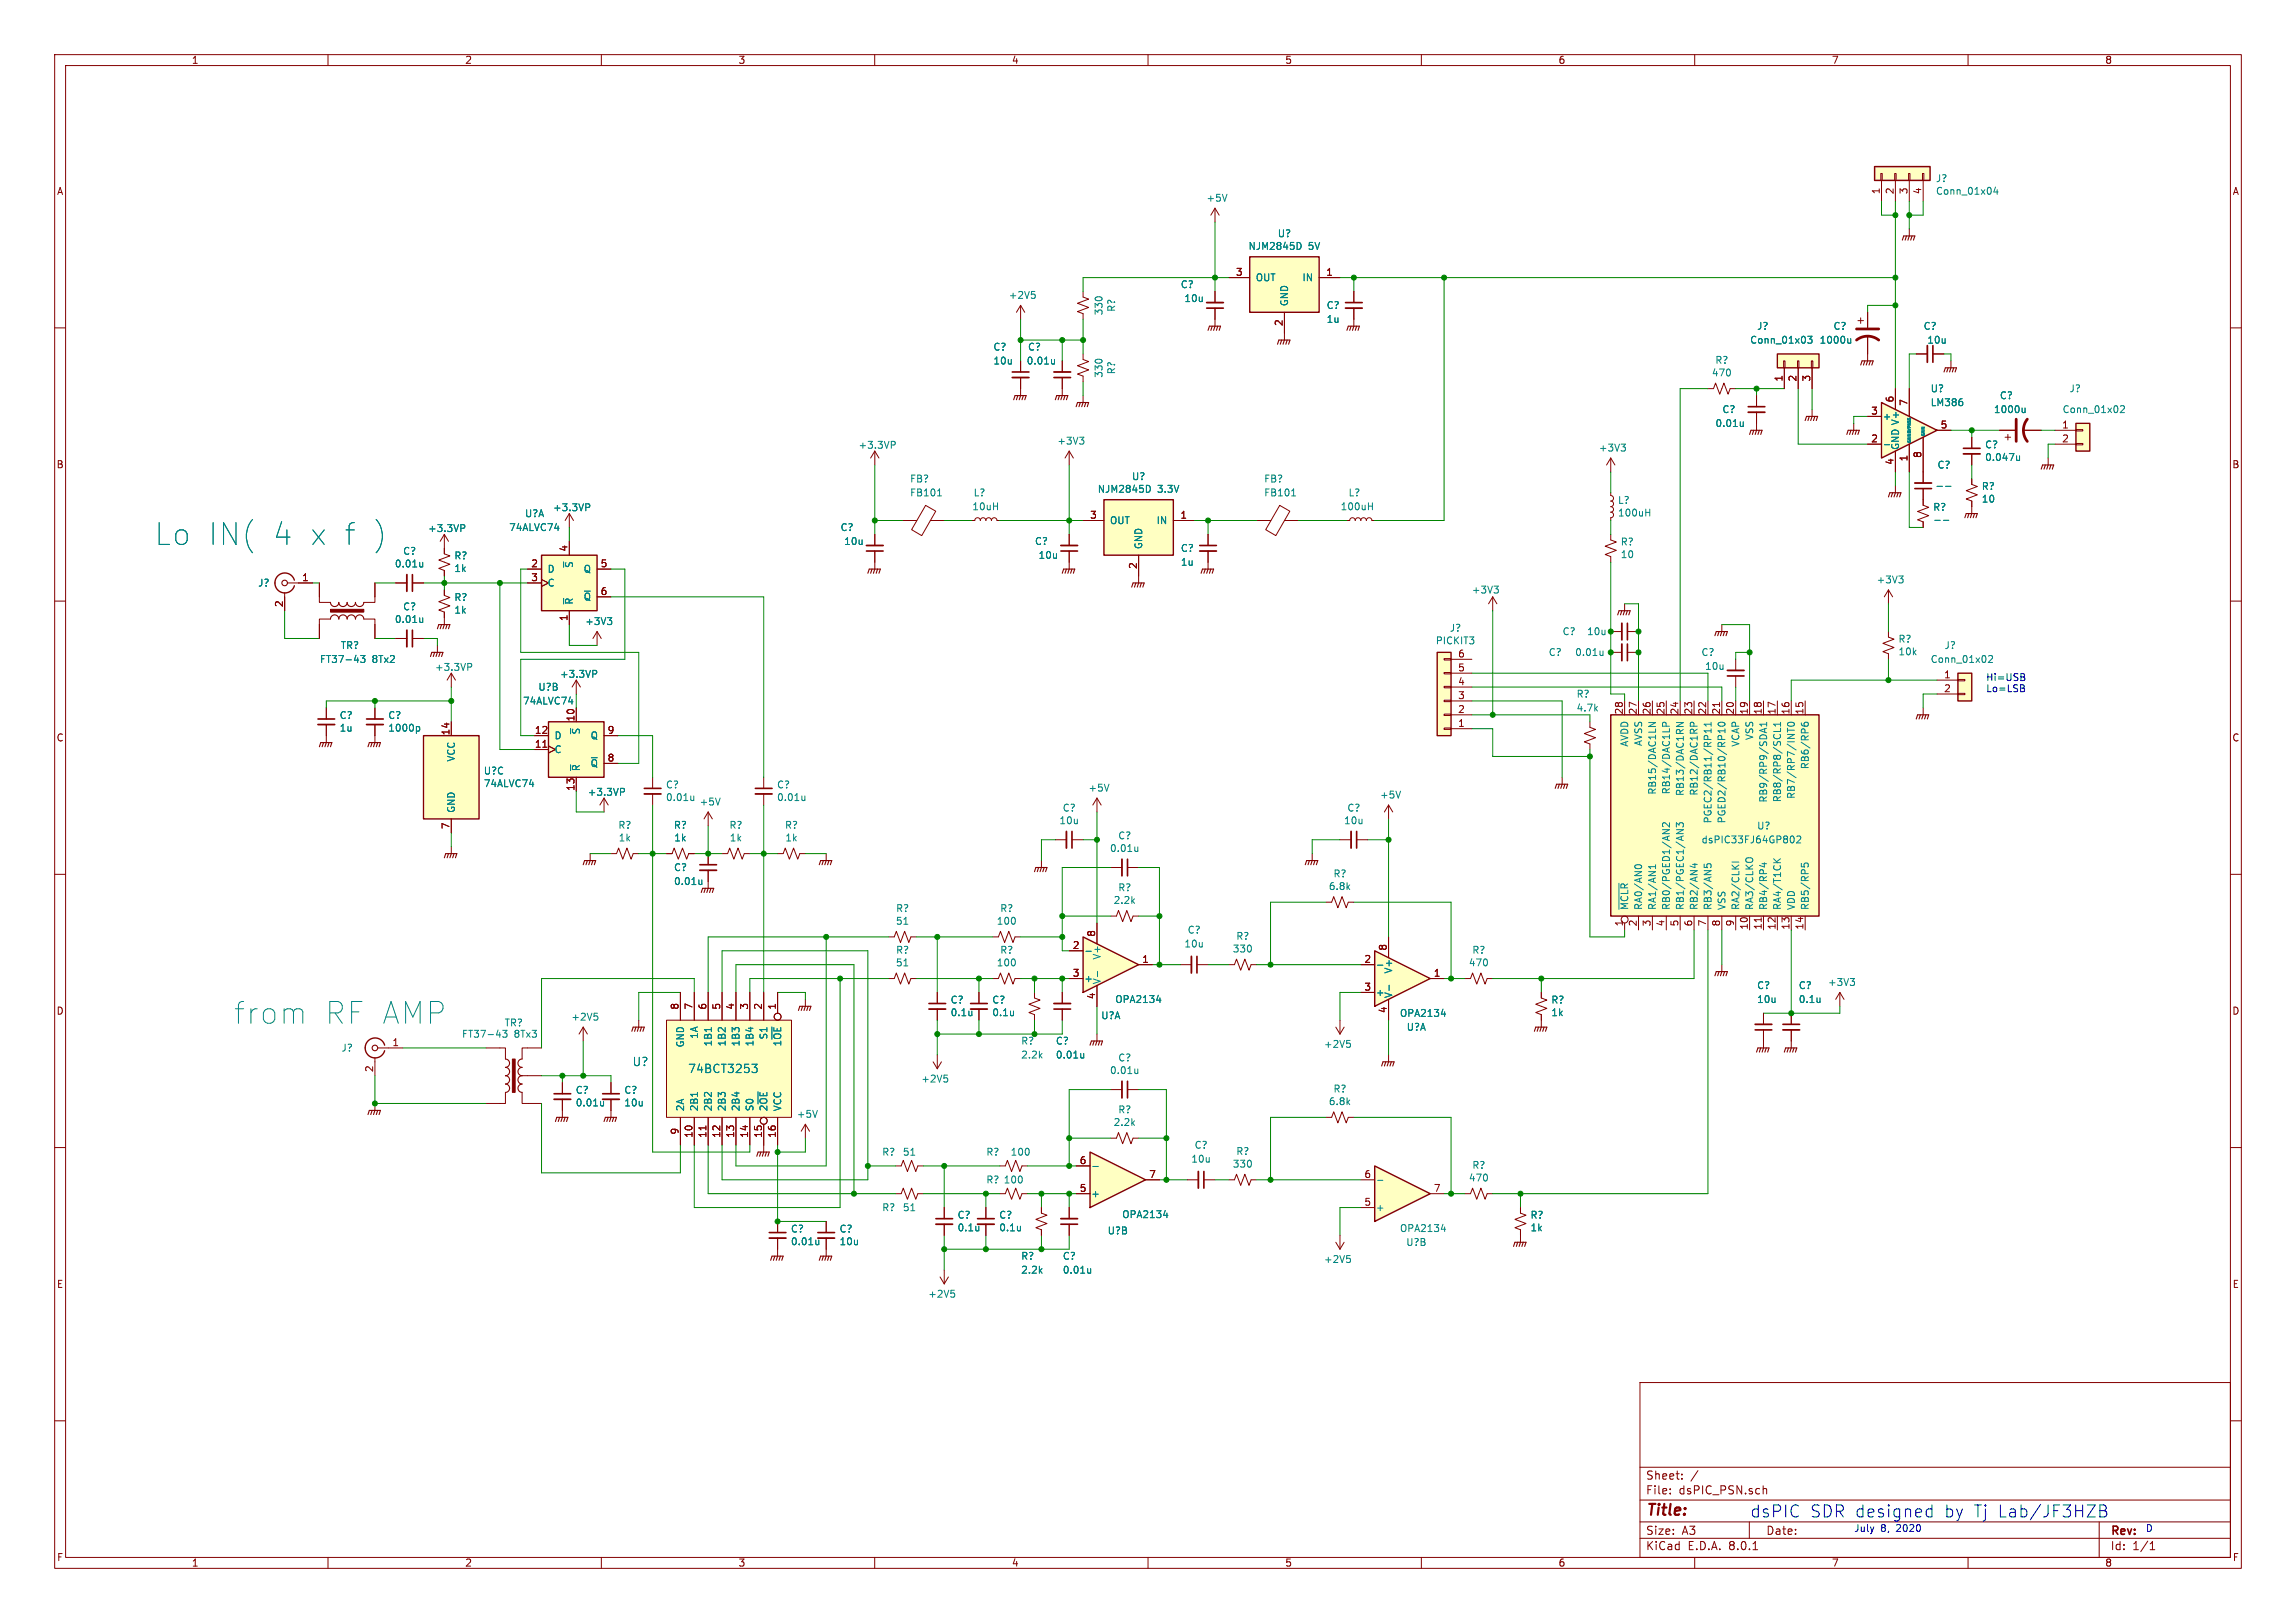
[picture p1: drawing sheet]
<svg xmlns="http://www.w3.org/2000/svg" width="420mm" height="297mm" viewBox="0 0 420 297" stroke-linecap="round" stroke-linejoin="round" font-family="sans-serif">
<defs><g id="words">
<g font-size="5.6" fill="#008484">
<text x="28.3" y="100">Lo IN(</text>
<text x="49.3" y="100">4 x ff ))</text>
<text x="49.3" y="100">4 x</text>
<text x="42.8" y="187.6">from</text>
<text x="59.2" y="187.6">RF AMP</text>
</g>
<g font-size="3.1" fill="#0000c2">
<text x="320" y="277.9">dsPIC</text>
<text x="331" y="277.9">SDR designed</text>
<text x="355.5" y="277.9">by Tj Lab/JF3HZB</text>
</g>
<text font-size="2.8" fill="#840000" x="301" y="277.9">Title:</text>
<g font-size="2.1" fill="#008484">
<text x="115.6" y="195.3">U?</text>
<text x="125.8" y="196.6">74BCT3253</text>
</g>
<g font-size="2.1" fill="#840000">
<text x="301" y="273.7">File:</text>
<text x="301" y="271">Sheet:</text>
<text x="307.1" y="273.7">dsPIC_PSN.sch</text>
<text x="301" y="281.1">Size:</text>
<text x="307.6" y="281.1">A3</text>
<text x="323" y="281.1">Date:</text>
<text x="386" y="281.3">Rev:</text>
<text x="301" y="283.9">KiCad</text>
<text x="308.7" y="283.9">E.D.A.</text>
<text x="316.3" y="283.9">8.0.1</text>
<text x="386" y="283.9">Id:</text>
<text x="390.1" y="283.9">1/1</text>
</g>
<g font-size="1.8" fill="#840000">
<text x="35" y="11.9">1</text>
<text x="85" y="11.9">2</text>
<text x="135" y="11.9">3</text>
<text x="185" y="11.9">4</text>
<text x="235" y="11.9">5</text>
<text x="285" y="11.9">6</text>
<text x="335" y="11.9">7</text>
<text x="385" y="11.9">8</text>
<text x="10.3" y="35.9">A</text>
<text x="343.9" y="35.6" transform="rotate(-90 343.9 35.6)">1</text>
<text x="346.5" y="35.6" transform="rotate(-90 346.5 35.6)">2</text>
<text x="349" y="35.6" transform="rotate(-90 349 35.6)">3</text>
<text x="351.5" y="35.6" transform="rotate(-90 351.5 35.6)">4</text>
<text x="408.3" y="35.9">A</text>
<text x="226" y="50.5">3</text>
<text x="242.5" y="50.5">1</text>
<text x="234.7" y="59.8" transform="rotate(-90 234.7 59.8)">2</text>
<text x="326.1" y="69.9" transform="rotate(-90 326.1 69.9)">1</text>
<text x="328.7" y="69.9" transform="rotate(-90 328.7 69.9)">2</text>
<text x="331.2" y="69.9" transform="rotate(-90 331.2 69.9)">3</text>
<text x="342.2" y="75.9">3</text>
<text x="346.5" y="73.7" transform="rotate(-90 346.5 73.7)">6</text>
<text x="349" y="74.4" transform="rotate(-90 349 74.4)">7</text>
<text x="342.2" y="81">2</text>
<text x="351.5" y="83.9" transform="rotate(-90 351.5 83.9)">8</text>
<text x="354.9" y="78.5">5</text>
<text x="377.1" y="78.5">1</text>
<text x="377.1" y="81">2</text>
<text x="10.3" y="85.9">B</text>
<text x="346.5" y="85.2" transform="rotate(-90 346.5 85.2)">4</text>
<text x="349" y="84.5" transform="rotate(-90 349 84.5)">1</text>
<text x="408.2" y="85.9">B</text>
<text x="199.3" y="95">3</text>
<text x="215.8" y="95">1</text>
<text x="103.9" y="101" transform="rotate(-90 103.9 101)">4</text>
<text x="55.2" y="106.4">1</text>
<text x="97.1" y="103.9">2</text>
<text x="97.1" y="106.4">3</text>
<text x="109.8" y="103.9">5</text>
<text x="208" y="104.2" transform="rotate(-90 208 104.2)">2</text>
<text x="51.8" y="111.2" transform="rotate(-90 51.8 111.2)">2</text>
<text x="103.9" y="113.7" transform="rotate(-90 103.9 113.7)">1</text>
<text x="109.8" y="109">6</text>
<text x="266.6" y="125.5">4</text>
<text x="266.6" y="122.9">5</text>
<text x="266.6" y="120.4">6</text>
<text x="355.5" y="124.2">1</text>
<text x="266.6" y="130.6">2</text>
<text x="266.6" y="128">3</text>
<text x="296.9" y="130.9" transform="rotate(-90 296.9 130.9)">28</text>
<text x="299.5" y="130.9" transform="rotate(-90 299.5 130.9)">27</text>
<text x="302" y="130.9" transform="rotate(-90 302 130.9)">26</text>
<text x="304.5" y="130.9" transform="rotate(-90 304.5 130.9)">25</text>
<text x="307.1" y="130.9" transform="rotate(-90 307.1 130.9)">24</text>
<text x="309.6" y="130.9" transform="rotate(-90 309.6 130.9)">23</text>
<text x="312.2" y="130.9" transform="rotate(-90 312.2 130.9)">22</text>
<text x="314.7" y="130.9" transform="rotate(-90 314.7 130.9)">21</text>
<text x="317.2" y="130.9" transform="rotate(-90 317.2 130.9)">20</text>
<text x="319.8" y="130.9" transform="rotate(-90 319.8 130.9)">19</text>
<text x="322.3" y="130.9" transform="rotate(-90 322.3 130.9)">18</text>
<text x="324.9" y="130.9" transform="rotate(-90 324.9 130.9)">17</text>
<text x="327.4" y="130.9" transform="rotate(-90 327.4 130.9)">16</text>
<text x="329.9" y="130.9" transform="rotate(-90 329.9 130.9)">15</text>
<text x="355.5" y="126.7">2</text>
<text x="10.3" y="135.9">C</text>
<text x="82.3" y="134.7" transform="rotate(-90 82.3 134.7)">14</text>
<text x="97.7" y="136.9">11</text>
<text x="97.7" y="134.4">12</text>
<text x="105.2" y="132.1" transform="rotate(-90 105.2 132.1)">10</text>
<text x="111.1" y="134.4">9</text>
<text x="266.6" y="133.1">1</text>
<text x="408.2" y="135.9">C</text>
<text x="111.1" y="139.4">8</text>
<text x="105.2" y="144.8" transform="rotate(-90 105.2 144.8)">13</text>
<text x="82.3" y="151.8" transform="rotate(-90 82.3 151.8)">7</text>
<text x="196.1" y="173.7">2</text>
<text x="200.4" y="171.5" transform="rotate(-90 200.4 171.5)">8</text>
<text x="296.9" y="169.6" transform="rotate(-90 296.9 169.6)">1</text>
<text x="299.5" y="169.6" transform="rotate(-90 299.5 169.6)">2</text>
<text x="302" y="169.6" transform="rotate(-90 302 169.6)">3</text>
<text x="304.5" y="169.6" transform="rotate(-90 304.5 169.6)">4</text>
<text x="307.1" y="169.6" transform="rotate(-90 307.1 169.6)">5</text>
<text x="309.6" y="169.6" transform="rotate(-90 309.6 169.6)">6</text>
<text x="312.2" y="169.6" transform="rotate(-90 312.2 169.6)">7</text>
<text x="314.7" y="169.6" transform="rotate(-90 314.7 169.6)">8</text>
<text x="317.2" y="169.6" transform="rotate(-90 317.2 169.6)">9</text>
<text x="319.8" y="170.2" transform="rotate(-90 319.8 170.2)">10</text>
<text x="322.3" y="170.2" transform="rotate(-90 322.3 170.2)">11</text>
<text x="324.9" y="170.2" transform="rotate(-90 324.9 170.2)">12</text>
<text x="327.4" y="170.2" transform="rotate(-90 327.4 170.2)">13</text>
<text x="329.9" y="170.2" transform="rotate(-90 329.9 170.2)">14</text>
<text x="196.1" y="178.8">3</text>
<text x="208.8" y="176.3">1</text>
<text x="249.5" y="176.3">2</text>
<text x="253.7" y="174.1" transform="rotate(-90 253.7 174.1)">8</text>
<text x="262.2" y="178.8">1</text>
<text x="10.3" y="185.9">D</text>
<text x="124.2" y="184.9" transform="rotate(-90 124.2 184.9)">8</text>
<text x="126.7" y="184.9" transform="rotate(-90 126.7 184.9)">7</text>
<text x="129.3" y="184.9" transform="rotate(-90 129.3 184.9)">6</text>
<text x="131.8" y="184.9" transform="rotate(-90 131.8 184.9)">5</text>
<text x="134.4" y="184.9" transform="rotate(-90 134.4 184.9)">4</text>
<text x="136.9" y="184.9" transform="rotate(-90 136.9 184.9)">3</text>
<text x="139.4" y="184.9" transform="rotate(-90 139.4 184.9)">2</text>
<text x="142" y="184.9" transform="rotate(-90 142 184.9)">1</text>
<text x="200.4" y="183" transform="rotate(-90 200.4 183)">4</text>
<text x="249.5" y="181.4">3</text>
<text x="253.7" y="185.5" transform="rotate(-90 253.7 185.5)">4</text>
<text x="408.2" y="185.9">D</text>
<text x="71.7" y="191.5">1</text>
<text x="68.3" y="196.3" transform="rotate(-90 68.3 196.3)">2</text>
<text x="124.2" y="207.7" transform="rotate(-90 124.2 207.7)">9</text>
<text x="126.7" y="208.3" transform="rotate(-90 126.7 208.3)">10</text>
<text x="129.3" y="208.3" transform="rotate(-90 129.3 208.3)">11</text>
<text x="131.8" y="208.3" transform="rotate(-90 131.8 208.3)">12</text>
<text x="134.4" y="208.3" transform="rotate(-90 134.4 208.3)">13</text>
<text x="136.9" y="208.3" transform="rotate(-90 136.9 208.3)">14</text>
<text x="139.4" y="208.3" transform="rotate(-90 139.4 208.3)">15</text>
<text x="142" y="208.3" transform="rotate(-90 142 208.3)">16</text>
<text x="197.4" y="213.1">6</text>
<text x="210.1" y="215.6">7</text>
<text x="249.5" y="215.6">6</text>
<text x="197.4" y="218.2">5</text>
<text x="249.5" y="220.7">5</text>
<text x="262.2" y="218.2">7</text>
<text x="10.3" y="235.9">E</text>
<text x="408.3" y="235.9">E</text>
<text x="10.3" y="285.9">F</text>
<text x="35" y="286.9">1</text>
<text x="85" y="286.9">2</text>
<text x="135" y="286.9">3</text>
<text x="185" y="286.9">4</text>
<text x="235" y="286.9">5</text>
<text x="285" y="286.9">6</text>
<text x="335" y="286.9">7</text>
<text x="385" y="286.9">8</text>
<text x="408.3" y="285.9">F</text>
</g>
<g font-size="1.8" fill="#008484">
<text x="354" y="33.5">J?</text>
<text x="354" y="35.8">Conn_01x04</text>
<text x="220.6" y="37.1">+5V</text>
<text x="228.3" y="45.9">NJM2845D</text>
<text x="233.6" y="43.6">U?</text>
<text x="239.3" y="45.9">5V</text>
<text x="215.9" y="52.9">C?</text>
<text x="229.6" y="51.7">OUT</text>
<text x="238.1" y="51.7">IN</text>
<text x="184.4" y="54.9">+2V5</text>
<text x="201.9" y="57.8" transform="rotate(-90 201.9 57.8)">330</text>
<text x="204.2" y="57.2" transform="rotate(-90 204.2 57.2)">R?</text>
<text x="216.6" y="55.5">10u</text>
<text x="235.8" y="56.1" transform="rotate(-90 235.8 56.1)">GND</text>
<text x="242.6" y="59.3">1u</text>
<text x="242.6" y="56.7">C?</text>
<text x="181.6" y="64.4">C?</text>
<text x="187.9" y="64.4">C?</text>
<text x="320.1" y="63.1">Conn_01x03</text>
<text x="321.3" y="60.6">J?</text>
<text x="332.8" y="63.1">1000u</text>
<text x="335.3" y="60.6">C?</text>
<text x="351.8" y="60.6">C?</text>
<text x="352.4" y="63.1">10u</text>
<text x="181.6" y="66.9">10u</text>
<text x="187.7" y="66.9">0.01u</text>
<text x="201.9" y="69.2" transform="rotate(-90 201.9 69.2)">330</text>
<text x="204.2" y="68.6" transform="rotate(-90 204.2 68.6)">R?</text>
<text x="313" y="69.1">470</text>
<text x="313.7" y="66.8">R?</text>
<text x="353.1" y="72">U?</text>
<text x="378.5" y="72">J?</text>
<text x="315" y="75.8">C?</text>
<text x="344.3" y="77.1">+</text>
<text x="353.1" y="74.5">LM386</text>
<text x="364.6" y="75.8">1000u</text>
<text x="365.7" y="73.3">C?</text>
<text x="377.2" y="75.8">Conn_01x02</text>
<text x="156.9" y="82.3">+3.3VP</text>
<text x="193.3" y="81.6">+3V3</text>
<text x="292.4" y="82.8">+3V3</text>
<text x="313.7" y="78.3">0.01u</text>
<text x="347.6" y="82.4" transform="rotate(-90 347.6 82.4)">GND V+</text>
<text x="363" y="82.2">C?</text>
<text x="166.4" y="88.5">FB?</text>
<text x="207" y="88.1">U?</text>
<text x="231.1" y="88.5">FB?</text>
<text x="353.9" y="89.8">--</text>
<text x="354.3" y="86">C?</text>
<text x="362.4" y="89.9">R?</text>
<text x="363" y="84.6">0.047u</text>
<text x="95.9" y="94.8">U?A</text>
<text x="101.1" y="93.8">+3.3VP</text>
<text x="166.4" y="91">FB101</text>
<text x="177.8" y="93.6">10uH</text>
<text x="178" y="91">L?</text>
<text x="200.7" y="90.4">NJM2845D</text>
<text x="211.7" y="90.4">3.3V</text>
<text x="231.1" y="91">FB101</text>
<text x="245.1" y="93.6">100uH</text>
<text x="246.6" y="91">L?</text>
<text x="295.9" y="92.4">L?</text>
<text x="295.9" y="94.7">100uH</text>
<text x="353.5" y="93.7">R?</text>
<text x="353.5" y="96">--</text>
<text x="362.4" y="92.2">10</text>
<text x="73.6" y="101.7">C?</text>
<text x="78.2" y="97.6">+3.3VP</text>
<text x="93" y="97.4">74ALVC74</text>
<text x="153.7" y="97.4">C?</text>
<text x="154.3" y="99.9">10u</text>
<text x="189.2" y="99.9">C?</text>
<text x="202.9" y="96.1">OUT</text>
<text x="209.1" y="100.6" transform="rotate(-90 209.1 100.6)">GND</text>
<text x="211.5" y="96.1">IN</text>
<text x="215.9" y="101.2">C?</text>
<text x="296.4" y="100">R?</text>
<text x="47.1" y="107.5">J?</text>
<text x="72.1" y="104">0.01u</text>
<text x="83" y="102.6">R?</text>
<text x="83" y="104.9">1k</text>
<text x="100.1" y="105">D</text>
<text x="100.1" y="107.5">C</text>
<text x="105" y="104" transform="rotate(-90 105 104)">~{S}</text>
<text x="106.7" y="105">Q</text>
<text x="189.9" y="102.5">10u</text>
<text x="215.9" y="103.7">1u</text>
<text x="296.4" y="102.3">10</text>
<text x="343.2" y="107">+3V3</text>
<text x="73.6" y="111.9">C?</text>
<text x="83" y="110.2">R?</text>
<text x="83" y="112.5">1k</text>
<text x="105" y="110.7" transform="rotate(-90 105 110.7)">~{R}</text>
<text x="106.7" y="110.1">~{Q}</text>
<text x="269.1" y="108.8">+3V3</text>
<text x="62.2" y="119">TR?</text>
<text x="72.1" y="114.2">0.01u</text>
<text x="107" y="114.6">+3V3</text>
<text x="262.5" y="118.1">PICKIT3</text>
<text x="265.1" y="115.8">J?</text>
<text x="285.7" y="116.4">C?</text>
<text x="290.2" y="116.4">10u</text>
<text x="347.2" y="117.8">R?</text>
<text x="355.6" y="119">J?</text>
<text x="58.4" y="121.5">FT37-43</text>
<text x="68.1" y="121.5">8Tx2</text>
<text x="79.5" y="123">+3.3VP</text>
<text x="102.3" y="124.2">+3.3VP</text>
<text x="283.2" y="120.2">C?</text>
<text x="288" y="120.2">0.01u</text>
<text x="311.1" y="120.2">C?</text>
<text x="311.8" y="122.8">10u</text>
<text x="347.2" y="120.1">10k</text>
<text x="353.1" y="121.5">Conn_01x02</text>
<text x="62" y="131.8">C?</text>
<text x="70.9" y="131.8">C?</text>
<text x="95.6" y="129.1">74ALVC74</text>
<text x="98.4" y="126.6">U?B</text>
<text x="288.3" y="127.9">R?</text>
<text x="288.3" y="130.4">4.7k</text>
<text x="62" y="134.1">1u</text>
<text x="70.9" y="134.1">1000p</text>
<text x="101.3" y="135.5">D</text>
<text x="106.3" y="134.5" transform="rotate(-90 106.3 134.5)">~{S}</text>
<text x="107.9" y="135.5">Q</text>
<text x="298" y="136.7" transform="rotate(-90 298 136.7)">AVDD</text>
<text x="300.6" y="136.6" transform="rotate(-90 300.6 136.6)">AVSS</text>
<text x="318.4" y="136.7" transform="rotate(-90 318.4 136.7)">VCAP</text>
<text x="320.9" y="135.5" transform="rotate(-90 320.9 135.5)">VSS</text>
<text x="83.4" y="139.5" transform="rotate(-90 83.4 139.5)">VCC</text>
<text x="88.4" y="141.9">U?C</text>
<text x="101.3" y="138">C</text>
<text x="106.3" y="141.2" transform="rotate(-90 106.3 141.2)">~{R}</text>
<text x="107.9" y="140.6">~{Q}</text>
<text x="331.1" y="140.9" transform="rotate(-90 331.1 140.9)">RB6/RP6</text>
<text x="83.4" y="148.8" transform="rotate(-90 83.4 148.8)">GND</text>
<text x="88.4" y="144.2">74ALVC74</text>
<text x="107.4" y="145.8">+3.3VP</text>
<text x="121.7" y="146.8">0.01u</text>
<text x="121.7" y="144.5">C?</text>
<text x="127.9" y="147.6">+5V</text>
<text x="142" y="146.8">0.01u</text>
<text x="142" y="144.5">C?</text>
<text x="194.3" y="148.7">C?</text>
<text x="199" y="145.1">+5V</text>
<text x="246.4" y="148.7">C?</text>
<text x="252.3" y="146.3">+5V</text>
<text x="303.1" y="145.5" transform="rotate(-90 303.1 145.5)">RB15/DAC1LN</text>
<text x="305.7" y="145.5" transform="rotate(-90 305.7 145.5)">RB14/DAC1LP</text>
<text x="308.2" y="145.8" transform="rotate(-90 308.2 145.8)">RB13/DAC1RN</text>
<text x="310.7" y="145.7" transform="rotate(-90 310.7 145.7)">RB12/DAC1RP</text>
<text x="323.4" y="147" transform="rotate(-90 323.4 147)">RB9/RP9/SDA1</text>
<text x="326" y="146.9" transform="rotate(-90 326 146.9)">RB8/RP8/SCL1</text>
<text x="328.5" y="146.3" transform="rotate(-90 328.5 146.3)">RB7/RP7/INT0~{}</text>
<text x="113" y="151.9">R?</text>
<text x="113.1" y="154.2">1k</text>
<text x="123.2" y="151.9">R?</text>
<text x="123.2" y="154.2">1k</text>
<text x="133.3" y="151.9">R?</text>
<text x="133.4" y="154.2">1k</text>
<text x="143.5" y="151.9">R?</text>
<text x="143.6" y="154.2">1k</text>
<text x="193.7" y="151">10u</text>
<text x="204.5" y="153.8">C?</text>
<text x="245.8" y="151">10u</text>
<text x="311.2" y="154.5">dsPIC33FJ64GP802</text>
<text x="313.3" y="150.8" transform="rotate(-90 313.3 150.8)">PGEC2/RB11/RP11</text>
<text x="315.8" y="150.8" transform="rotate(-90 315.8 150.8)">PGED2/RB10/RP10</text>
<text x="321.3" y="152">U?</text>
<text x="123.2" y="159.6">C?</text>
<text x="202.9" y="156.1">0.01u</text>
<text x="243.8" y="160.8">R?</text>
<text x="123.2" y="162.2">0.01u</text>
<text x="163.8" y="167.1">R?</text>
<text x="182.9" y="167.1">R?</text>
<text x="203.6" y="165.6">2.2k</text>
<text x="204.5" y="163.3">R?</text>
<text x="243" y="163.1">6.8k</text>
<text x="298" y="166.6" transform="rotate(-90 298 166.6)">~{MCLR}</text>
<text x="300.6" y="166.6" transform="rotate(-90 300.6 166.6)">RA0/AN0</text>
<text x="303.1" y="166.6" transform="rotate(-90 303.1 166.6)">RA1/AN1</text>
<text x="305.7" y="166.6" transform="rotate(-90 305.7 166.6)">RB0/PGED1/AN2</text>
<text x="308.2" y="166.6" transform="rotate(-90 308.2 166.6)">RB1/PGEC1/AN3</text>
<text x="310.7" y="166.6" transform="rotate(-90 310.7 166.6)">RB2/AN4</text>
<text x="313.3" y="166.6" transform="rotate(-90 313.3 166.6)">RB3/AN5</text>
<text x="315.8" y="166.6" transform="rotate(-90 315.8 166.6)">VSS</text>
<text x="318.4" y="166.6" transform="rotate(-90 318.4 166.6)">RA2/CLKI</text>
<text x="320.9" y="166.6" transform="rotate(-90 320.9 166.6)">RA3/CLKO</text>
<text x="323.4" y="166.6" transform="rotate(-90 323.4 166.6)">RB4/RP4</text>
<text x="326" y="166.6" transform="rotate(-90 326 166.6)">RA4/T1CK</text>
<text x="328.5" y="166.6" transform="rotate(-90 328.5 166.6)">VDD</text>
<text x="331.1" y="166.6" transform="rotate(-90 331.1 166.6)">RB5/RP5</text>
<text x="163.8" y="169.4">51</text>
<text x="182.2" y="169.4">100</text>
<text x="216.6" y="173.6">10u</text>
<text x="217.2" y="171">C?</text>
<text x="226" y="172.2">R?</text>
<text x="163.8" y="177">51</text>
<text x="163.8" y="174.7">R?</text>
<text x="182.2" y="177">100</text>
<text x="182.9" y="174.7">R?</text>
<text x="198.2" y="179.9">+</text>
<text x="201.5" y="175.7" transform="rotate(-90 201.5 175.7)">V+</text>
<text x="225.4" y="174.5">330</text>
<text x="254.9" y="178.3" transform="rotate(-90 254.9 178.3)">V+</text>
<text x="268.6" y="177">470</text>
<text x="269.2" y="174.7">R?</text>
<text x="173.8" y="183.8">C?</text>
<text x="181.4" y="183.8">C?</text>
<text x="201.5" y="180.2" transform="rotate(-90 201.5 180.2)">V-</text>
<text x="203.9" y="183.7">OPA2134</text>
<text x="251.6" y="182.5">+</text>
<text x="254.9" y="182.8" transform="rotate(-90 254.9 182.8)">V-</text>
<text x="283.7" y="183.8">R?</text>
<text x="321.3" y="181.2">C?</text>
<text x="321.3" y="183.7">10u</text>
<text x="328.9" y="181.2">C?</text>
<text x="328.9" y="183.7">0.1u</text>
<text x="334.3" y="180.6">+3V3</text>
<text x="84.4" y="190.1">FT37-43</text>
<text x="92.2" y="188">TR?</text>
<text x="94.1" y="190.1">8Tx3</text>
<text x="104.4" y="187">+2V5</text>
<text x="125.3" y="191.8" transform="rotate(-90 125.3 191.8)">GND</text>
<text x="127.9" y="190.2" transform="rotate(-90 127.9 190.2)">1A</text>
<text x="130.4" y="191.6" transform="rotate(-90 130.4 191.6)">1B1</text>
<text x="132.9" y="191.6" transform="rotate(-90 132.9 191.6)">1B2</text>
<text x="135.5" y="191.6" transform="rotate(-90 135.5 191.6)">1B3</text>
<text x="138" y="191.6" transform="rotate(-90 138 191.6)">1B4</text>
<text x="140.6" y="190.3" transform="rotate(-90 140.6 190.3)">S1</text>
<text x="143.1" y="191.6" transform="rotate(-90 143.1 191.6)">1~{OE}</text>
<text x="173.8" y="186.2">0.1u</text>
<text x="181.4" y="186.2">0.1u</text>
<text x="186.7" y="191.4">R?</text>
<text x="193" y="191.4">C?</text>
<text x="201.3" y="186.7">U?A</text>
<text x="242.1" y="191.9">+2V5</text>
<text x="256" y="186.3">OPA2134</text>
<text x="257.2" y="188.8">U?A</text>
<text x="283.7" y="186.2">1k</text>
<text x="62.4" y="192.6">J?</text>
<text x="186.7" y="193.9">2.2k</text>
<text x="193" y="193.9">0.01u</text>
<text x="202.9" y="196.7">0.01u</text>
<text x="204.5" y="194.4">C?</text>
<text x="105.2" y="202.7">0.01u</text>
<text x="105.2" y="200.4">C?</text>
<text x="114.1" y="200.4">C?</text>
<text x="114.1" y="202.7">10u</text>
<text x="125.3" y="203.5" transform="rotate(-90 125.3 203.5)">2A</text>
<text x="127.9" y="203.5" transform="rotate(-90 127.9 203.5)">2B1</text>
<text x="130.4" y="203.5" transform="rotate(-90 130.4 203.5)">2B2</text>
<text x="132.9" y="203.5" transform="rotate(-90 132.9 203.5)">2B3</text>
<text x="135.5" y="203.5" transform="rotate(-90 135.5 203.5)">2B4</text>
<text x="138" y="203.5" transform="rotate(-90 138 203.5)">S0</text>
<text x="140.6" y="203.5" transform="rotate(-90 140.6 203.5)">2~{OE}</text>
<text x="143.1" y="203.5" transform="rotate(-90 143.1 203.5)">VCC</text>
<text x="168.4" y="198.3">+2V5</text>
<text x="204.5" y="203.9">R?</text>
<text x="243" y="202.4">6.8k</text>
<text x="243.8" y="200.1">R?</text>
<text x="145.7" y="204.7">+5V</text>
<text x="203.6" y="206.2">2.2k</text>
<text x="161.3" y="211.7">R?</text>
<text x="165.1" y="211.7">51</text>
<text x="180.3" y="211.7">R?</text>
<text x="184.8" y="211.7">100</text>
<text x="217.8" y="213">10u</text>
<text x="218.4" y="210.4">C?</text>
<text x="225.4" y="213.9">330</text>
<text x="226" y="211.6">R?</text>
<text x="269.2" y="214.1">R?</text>
<text x="161.3" y="221.8">R?</text>
<text x="165.1" y="221.8">51</text>
<text x="180.3" y="216.8">R? 100</text>
<text x="199.5" y="219.3">+</text>
<text x="251.6" y="221.8">+</text>
<text x="268.6" y="216.4">470</text>
<text x="144.6" y="225.8">C?</text>
<text x="153.5" y="225.8">C?</text>
<text x="175.1" y="223.2">C?</text>
<text x="175.1" y="225.5">0.1u</text>
<text x="182.7" y="223.2">C?</text>
<text x="182.7" y="225.5">0.1u</text>
<text x="202.5" y="226.1">U?B</text>
<text x="205.2" y="223.1">OPA2134</text>
<text x="256" y="225.7">OPA2134</text>
<text x="279.9" y="223.2">R?</text>
<text x="279.9" y="225.5">1k</text>
<text x="144.6" y="228.1">0.01u</text>
<text x="153.5" y="228.1">10u</text>
<text x="186.7" y="233.3">2.2k</text>
<text x="186.7" y="230.7">R?</text>
<text x="194.3" y="233.3">0.01u</text>
<text x="194.3" y="230.7">C?</text>
<text x="242.1" y="231.3">+2V5</text>
<text x="257.1" y="228.2">U?B</text>
<text x="169.7" y="237.7">+2V5</text>
</g>
<g font-size="1.8" fill="#0000c2">
<text x="363.2" y="124.7">Hi=USB</text>
<text x="363.2" y="126.8">Lo=LSB</text>
<text x="339.1" y="280.4">July</text>
<text x="344" y="280.4">8,</text>
<text x="347" y="280.4">2020</text>
<text x="392.4" y="280.4">D</text>
</g>
<g font-size=".7" fill="#008484">
<text x="349.7" y="81.2" transform="rotate(-90 349.7 81.2)">GAINBYPASS</text>
<text x="352.3" y="79.9" transform="rotate(-90 352.3 79.9)">GAIN</text>
</g>
</g></defs>
<g fill="none" stroke="#840000" stroke-width=".18">
<path d="M10 10h400v277h-400zM12 12h396v273h-396zM60 10v2M110 10v2M160 10v2M210 10v2M260 10v2M310 10v2M360 10v2M10 60h2M408 60h2M10 110h2"/>
<path d="M408 110h2M10 160h2M408 160h2M200.7 168.9v3.8M170.7 194.3l.7 1.3M171.4 193v2.6M172.2 194.3l-.8 1.3M200.7 180.3v3.9M281.9 186.7v1.3M10 210h2M408 210h2M142.2 228.6v1.3"/>
<path d="M151.1 223.5v2.1M151.1 226.6v2M10 260h2M300 253h108v32h-108zM408 260h2M300 278.5h108M300 274.5h108M300 268.5h108M305.5 273.2v.2M305.5 272.5v.1M307.7 270.5v.2M307.7 269.8v.1"/>
<path d="M310.6 269.1l-1.3 1.9M320 278.5v3M322.6 272.5h.5l.1 .9M384 278.5v6.5M60 285v2M110 285v2M160 285v2M210 285v2M260 285v2M300 281.5h108M310 285v2M320.7 283.6h.8"/>
<path d="M360 285v2M393.3 283.6h.9M393.3 282.5l.4-.4v1.5"/>
</g>
<path d="M149.6 226.6h3.1" fill="none" stroke="#840000" stroke-width=".33"/>
<path d="M149.6 225.6h3.1" fill="none" stroke="#840000" stroke-width=".3"/>
<path d="M200.8 177.8v.9M172.7 196.7h.6M173.1 197.2l.3 .3v.3l-.3 .2" fill="none" stroke="#008484" stroke-width=".18"/>
<path d="M280.7 188.7l.2-.7h2.1l-.3 .7M281.4 188l-.2 .7M281.9 188l-.2 .7M282.4 188l-.2 .7M141 230.6l.2-.7h2.1l-.3 .7M141.7 229.9l-.2 .7M142.2 229.9l-.2 .7M142.7 229.9l-.2 .7" fill="none" stroke="#840000" stroke-width=".2"/>
<path d="M198.1 171.5l10.2 5-10.2 5.1z" fill="#ffffc2"/>
<path d="M198.1 171.5l10.2 5-10.2 5.1z" fill="none" stroke="#840000" stroke-width=".25"/>
<path d="M195.6 174h2.5M195.6 179.1h2.5M208.3 176.5h2.5M281.9 181.6v1l1.1 .4-2.1 .8 2.1 .7-2.1 .8 1 .4v1M151.1 228.6v1.3" fill="none" stroke="#840000" stroke-width=".18"/>
<path d="M198.6 174.1h1M211.6 183h.8M212.2 182.6v.9" fill="none" stroke="#008484" stroke-width=".18"/>
<path d="M149.9 230.6l.2-.7h2l-.2 .7M150.6 229.9l-.2 .7M151.1 229.9l-.2 .7M151.6 229.9l-.2 .7" fill="none" stroke="#840000" stroke-width=".2"/>
<path d="M262.9 119.4h2.5v15.2h-2.5z" fill="#ffffc2"/>
<g fill="none" stroke="#840000" stroke-width=".18">
<path d="M264.2 120.5h1.2v.3h-1.2zM264.2 123.1h1.2v.2h-1.2zM264.2 125.6h1.2v.3h-1.2zM264.2 128.1h1.2v.3h-1.2zM264.2 130.7h1.2v.2h-1.2zM264.2 133.2h1.2v.3h-1.2zM265.4 133.4h3.8M265.4 130.8h3.8M265.4 128.3h3.8M265.4 125.7h3.8M265.4 123.2h3.8M265.4 120.7h3.8"/>
<path d="M290.8 132.1v1l1 .4-2 .7 2 .8-2 .8 1 .3v1.1M254 193v1.3"/>
</g>
<path d="M262.9 119.4h2.5v15.2h-2.5z" fill="none" stroke="#840000" stroke-width=".25"/>
<path d="M252.7 195.1l.3-.8h2l-.2 .8M253.5 194.3l-.3 .8M254 194.3l-.3 .8M254.5 194.3l-.2 .8" fill="none" stroke="#840000" stroke-width=".2"/>
<path d="M251.5 174l10.1 5.1-10.1 5.1z" fill="#ffffc2"/>
<path d="M251.5 174l10.1 5.1-10.1 5.1z" fill="none" stroke="#840000" stroke-width=".25"/>
<g fill="none" stroke="#840000" stroke-width=".18">
<path d="M351.8 89.4v3.1l1 .3-2 .8 2 .8-2 .7 1 .4v1M351.8 86.4v2M360.7 87.6v1l1 .4-2 .8 2 .8-2 .7 1 .4v1M248.9 176.5h2.6M261.6 179.1h2.6M268 179.1h1l.4-1 .7 2 .8-2 .8 2 .3-1h1M179.1 181.6v2M179.1 184.7v2M248.9 181.6h2.6M327.7 190.5v1.3M182.9 213.4h1l.4-1.1 .7 2.1 .8-2.1 .8 2.1 .3-1h1.1M180.3 221v2"/>
<path d="M180.3 224v2.1"/>
</g>
<path d="M355.5 95.2h1M355.9 89h1M252 176.6h1M185.4 185v.9M185.4 185.8h-.1M263.6 185.6h.8M264.3 185.2v.8M186.7 224.4v.8M186.7 225.1l-.1 .1" fill="none" stroke="#008484" stroke-width=".18"/>
<path d="M350.3 88.4h3M177.5 184.7h3.1M178.8 224h3.1" fill="none" stroke="#840000" stroke-width=".33"/>
<path d="M350.3 89.4h3M177.5 183.6h3.1M178.8 223h3.1" fill="none" stroke="#840000" stroke-width=".3"/>
<path d="M326.4 192.5l.2-.7h2.1l-.3 .7M327.2 191.8l-.3 .7M327.7 191.8l-.3 .7M328.2 191.8l-.3 .7" fill="none" stroke="#840000" stroke-width=".2"/>
<path d="M294.6 130.8h38.1v36.8h-38.1z" fill="#ffffc2"/>
<path d="M294.6 130.8h38.1v36.8h-38.1z" fill="none" stroke="#840000" stroke-width=".25"/>
<g fill="none" stroke="#840000" stroke-width=".18">
<path d="M297.2 128.3v2.5M299.7 128.3v2.5M302.3 128.3v2.5M304.8 128.3v2.5M307.3 128.3v2.5M309.9 128.3v2.5M312.4 128.3v2.5M314.5 128.6v.7M315 128.3v2.5M317.5 128.3v2.5M320 128.3v2.5M322.6 128.3v2.5"/>
<path d="M325.1 128.3v2.5M327.7 128.3v2.5M330.2 128.3v2.5M203.2 158.8h2M206.2 158.8h2.1M297.2 168.9v1.3M299.7 167.6v2.6M302.3 167.6v2.6M304.8 167.6v2.6M307.3 167.6v2.6M309.9 167.6v2.6M312.4 167.6v2.6"/>
<path d="M315 167.6v2.6M317.5 167.6v2.6M320 167.6v2.6M322.2 167.9v.8M322.6 167.6v2.6M325.1 167.6v2.6M327.7 167.6v2.6M330.2 167.6v2.6M190.5 221v1l1 .4-2 .7 2 .8-2 .8 1 .3v1.1"/>
<circle cx="297.2" cy="168.3" r=".63"/>
</g>
<g fill="none" stroke="#008484" stroke-width=".18">
<path d="M301.6 132.2h1.2l-1.2 .8h1.2M304.8 132.9l-.1-.6-.2-.1h-.3l-.1 .7h1.3M306.6 132.2h1.3l-1.3 .8h1.3M309.9 132.9l-.1-.6-.2-.1h-.3l-.1 .7h1.3M311.8 134.7l.2-.1 .3 .1M313 132.5h-1.3l.4 .4M313 133.7h-1.3l.4 .4M313 132.2v.7M313 133.4v.7M314.3 132.3a.75 .75 0 0 1 1.2 .3 .72 .72 0 0 1-1.2-.1zM315.5 133.4v.7M315.5 133.7h-1.2l.3 .4"/>
<path d="M322.8 133.4v.6M323.2 132.5h-1.3l.4 .4M323.2 133.3l-1.3 .4 1.3 .4M323.2 132.2v.7M325.7 132.2v.7M325.7 133.3v.6h-1.3M325.7 132.5h-1.3l.4 .4M329.5 132.3l.1 .4a.85 .85 0 0 0 1.2 0l-.1-.5h-.5l-.2 .2 .1 .4 .1 .1M208.1 155v.8M208.1 155.7l-.3 .1M299.1 158.8l-.1-.1a.68 .68 0 0 1 .7-.5 .68 .68 0 0 1 .6 .5l-.1 .1M302.8 158.2v.8"/>
<path d="M302.8 158.6h-1.2l.3 .4M304.1 151.8h1.3l-1.3 .8M305.4 150.6v.7l-.9-.7-.4 .2 .1 .5M306.6 151.8h1.3l-1.3 .8M306.6 151.3v-.7l.5 .4 .2-.4h.5l.1 .2-.1 .5M309.6 158.2h.9M310 158v.8l-.9-.3M311.7 158.1v.6M312.3 158.7l-.1-.4 .3-.2 .4 .1v.5M316.8 158.3l.7 .7M316.8 157.8h1.3M318.1 158.3l-.7 .5"/>
<path d="M319.3 157.5a.43 .43 0 0 1 .5-.5h.4a.43 .43 0 0 1 .4 .5M322.3 158.1h.9M322.7 157.9v.8l-.9-.3M324.4 157.2l.8 .7M325.7 157.2l-.7 .5M327.9 153a.79 .79 0 0 1 0 1.2M328.7 153.1l.5-.1 .2 .3-.8 .9h.8M329.5 158v.6l.6 .1-.1-.2 .1-.4 .1-.2 .5 .1 .1 .2-.1 .5M296.1 161.6v4.8"/>
</g>
<path d="M205.2 157.2v3.1" fill="none" stroke="#840000" stroke-width=".33"/>
<path d="M206.2 157.2v3.1" fill="none" stroke="#840000" stroke-width=".3"/>
<path d="M251.5 213.4l10.1 5-10.1 5.1z" fill="#ffffc2"/>
<path d="M251.5 213.4l10.1 5-10.1 5.1z" fill="none" stroke="#840000" stroke-width=".25"/>
<g fill="none" stroke="#840000" stroke-width=".18">
<path d="M104.1 94l-.7 1.3M104.1 94v2.5M104.1 94l.8 1.3M109.2 115.6l-.7 1.2M109.2 115.6v2.5M109.2 115.6l.8 1.2M351.8 129.5v1.3M110.5 146.1l-.8 1.2M110.5 146.1v2.5M110.5 146.1l.8 1.2M190.5 157.5v1.3M285.7 142.2v1.3"/>
<path d="M181.6 179.1h1l.4-1 .8 2 .7-2 .8 2 .4-1h1M181.6 171.5h1l.4-1.1 .8 2.1 .7-2.1 .8 2.1 .4-1h1M203.2 167.6h1l.4-1 .8 2.1 .7-2.1 .8 2.1 .4-1.1h1M254 171.5v3.8M315 176.5v1.3M194.3 181.6v2M194.3 184.7v2M200.7 189.2v1.3M203.2 199.4h2M206.2 199.4h2.1M244.3 188l.8 1.2M245.1 186.7v2.5"/>
<path d="M245.9 188l-.8 1.2M254 182.9v3.8M322.6 185.4v2.1M322.6 188.5v3.3M327.7 185.4v2.1M327.7 188.5v2M336.5 181.6l-.7 1.3M336.5 181.6v2.6M336.5 181.6l.8 1.3M163.8 218.4h1l.4-1 .8 2.1 .8-2.1 .7 2.1 .4-1.1h1M163.8 213.4h1l.4-1.1 .8 2.1 .8-2.1 .7 2.1 .4-1h1M203.2 208.3h1l.4-1 .8 2 .7-2 .8 2 .4-1h1"/>
<path d="M248.9 215.9h2.6M261.6 218.4h2.6M268 218.4h1l.4-1 .7 2.1 .8-2.1 .8 2.1 .3-1.1h1M248.9 221h2.6M278.1 221v1l1 .4-2 .7 2 .8-2 .8 1 .3v2.3"/>
</g>
<g fill="none" stroke="#008484" stroke-width=".18">
<path d="M107.2 92.2h.4l.3 .2-.1 .4-.6 .1M111.1 113h.8l-.4 .5M111.7 113.5l.2 .3v.3l-.2 .2M113.5 144.3h.5l.2 .2-.1 .4h-.6M338.4 179.1h.8l-.4 .4M339 179.5l.2 .3v.3l-.2 .2M198.2 192.8v.8M198.2 193.5l-.3 .1M208.1 195.6v.9M208.1 196.3l-.3 .2M246.4 190.4h.6M246.8 190.9l.2 .2v.3l-.2 .3"/>
<path d="M254.1 180.3v1M332.9 182.6v.9M332.9 183.3v.1M166.6 211.4h.7M252 216h1M166.6 221.6h.7M263.6 224.9h.8M264.3 224.5v.9"/>
</g>
<g fill="none" stroke="#840000" stroke-width=".2">
<path d="M350.5 131.6l.3-.8h2l-.2 .8M351.3 130.8l-.3 .8M351.8 130.8l-.3 .8M352.3 130.8l-.3 .8M189.2 159.5l.3-.7h2l-.2 .7M190 158.8l-.3 .7M190.5 158.8l-.3 .7M191 158.8l-.2 .7M284.5 144.3l.2-.8h2.1l-.3 .8M285.2 143.5l-.2 .8M285.7 143.5l-.2 .8M286.3 143.5l-.3 .8"/>
<path d="M313.7 178.6l.2-.8h2.1l-.3 .8M314.5 177.8l-.3 .8M315 177.8l-.3 .8M315.5 177.8l-.3 .8M199.4 191.3l.2-.8h2.1l-.3 .8M200.2 190.5l-.3 .8M200.7 190.5l-.3 .8M201.2 190.5l-.3 .8M321.3 192.5l.3-.7h2l-.3 .7M322.1 191.8l-.3 .7M322.6 191.8l-.3 .7M323.1 191.8l-.3 .7"/>
<path d="M276.9 228.1l.2-.8h2l-.2 .8M277.6 227.3l-.2 .8M278.1 227.3l-.2 .8M278.6 227.3l-.2 .8"/>
</g>
<path d="M192.8 183.6h3M205.2 197.9v3M321.1 187.5h3M326.1 188.5h3.1" fill="none" stroke="#840000" stroke-width=".33"/>
<path d="M192.8 184.7h3M206.2 197.9v3M321.1 188.5h3M326.1 187.5h3.1" fill="none" stroke="#840000" stroke-width=".3"/>
<path d="M77.5 134.6h10.1v15.3h-10.1z" fill="#ffffc2"/>
<path d="M77.5 134.6h10.1v15.3h-10.1z" fill="none" stroke="#840000" stroke-width=".25"/>
<g fill="none" stroke="#840000" stroke-width=".18">
<path d="M82.5 132.1v2.5M105.4 124.5l-.8 1.2M105.4 124.5v2.5M105.4 124.5l.8 1.2M82.5 149.9v2.5M215.9 176.5h2M218.9 176.5h2.1M224.8 176.5h1l.4-1 .7 2 .8-2 .8 2 .4-1h1M139.7 209.6v1.2M224.8 215.9h1l.4-1 .7 2 .8-2 .8 2 .4-1h1M242.6 204.5h1l.4-1 .7 2 .8-2 .8 2 .3-1h1M172.7 221v2"/>
<path d="M172.7 224v2.1"/>
</g>
<path d="M108.4 122.7h.5l.3 .2-.2 .4h-.6M96.8 143.5h.8M179 224.4v.8M179 225.1v.1" fill="none" stroke="#008484" stroke-width=".18"/>
<path d="M217.9 175v3.1M171.2 224h3" fill="none" stroke="#840000" stroke-width=".33"/>
<path d="M218.9 175v3.1M171.2 223h3" fill="none" stroke="#840000" stroke-width=".3"/>
<path d="M138.4 211.6l.3-.8h2l-.2 .8M139.2 210.8l-.3 .8M139.7 210.8l-.3 .8M140.2 210.8l-.2 .8" fill="none" stroke="#840000" stroke-width=".2"/>
<path d="M100.3 132.1h10.2v10.1h-10.2z" fill="#ffffc2"/>
<path d="M100.3 132.1h10.2v10.1h-10.2z" fill="none" stroke="#840000" stroke-width=".25"/>
<path d="M97.8 137.2h2.5M97.8 134.6h2.5M99.3 136.7h.7M100.3 136.5l1.3 .7-1.3 .6M105.4 129.5v2.6M110.5 134.6h2.5M110.5 139.7h2.5M105.4 142.2v2.6M189.2 181.6v1l1 .4-2 .8 2 .7-2 .8 1 .4v1" fill="none" stroke="#840000" stroke-width=".18"/>
<path d="M104 128.4h.8M104.4 140v1" fill="none" stroke="#008484" stroke-width=".18"/>
<path d="M99.1 101.6h10.1v10.2h-10.1z" fill="#ffffc2"/>
<path d="M99.1 101.6h10.1v10.2h-10.1z" fill="none" stroke="#840000" stroke-width=".25"/>
<path d="M104.1 99.1v2.5M96.5 104.1h2.6M96.5 106.7h2.6M99.1 106l1.2 .7-1.2 .6M104.1 111.8v2.5M109.2 104.1h2.6M109.2 109.2h2.6M217.2 215.9h2M220.2 215.9h2" fill="none" stroke="#840000" stroke-width=".18"/>
<path d="M101.5 96.7h.8M103.1 109.5v1" fill="none" stroke="#008484" stroke-width=".18"/>
<path d="M219.2 214.4v3" fill="none" stroke="#840000" stroke-width=".33"/>
<path d="M220.2 214.4v3" fill="none" stroke="#840000" stroke-width=".3"/>
<path d="M199.4 210.8l10.1 5.1-10.1 5.1z" fill="#ffffc2"/>
<path d="M53.8 106.2a1.81 1.81 0 0 0-2.7-1 1.81 1.81 0 0 0 0 3 1.81 1.81 0 0 0 2.7-1M70.4 191.3a1.81 1.81 0 0 0-2.8-1 1.81 1.81 0 0 0 0 3 1.81 1.81 0 0 0 2.8-1M199.4 210.8l10.1 5.1-10.1 5.1z" fill="none" stroke="#840000" stroke-width=".25"/>
<g fill="none" stroke="#840000" stroke-width=".18">
<path d="M81.3 97.8v3.5l1 .4-2 .8 2 .8-2 .7 1 .4v1M81.3 97.8l-.8 1.3M81.3 97.8l.7 1.3M160 82.6v2.5M160 97.8v2M160 82.6l-.7 1.2M160 82.6l.8 1.2M165.1 95.3h2.6M169.3 92.5l1.9 1-2.6 4.5-1.8-1.1zM170.2 95.3h2.5M177.8 95.3h.5l.2-.4 .3-.2 .4 .2 .1 .4 .2-.4 .3-.2 .4 .2 .1 .4 .2-.4 .3-.2 .4 .2 .2 .4 .1-.4 .4-.2 .3 .2 .2 .4h.5M52.1 108.5v3.3"/>
<path d="M52.6 106.7h4.5M58.4 106.7v3.5h2.1M60.5 113.3h-2.1v3.5M66.5 113.3h2.1v3.5M68.6 106.7v3.5h-2.1M72.4 106.7h2M72.4 116.8h2M75.4 106.7h2.1M75.4 116.8h2.1M80 118.1v1.3M81.3 108v1l1 .3-2 .8 2 .8-2 .7 1 .4v2.3M160 100.8v3.3"/>
<path d="M59.7 129.5v2.1M59.7 132.6v3.3M68.6 129.5v2.1M68.6 132.6v3.3M82.5 123.2v2.5M82.5 123.2l-.7 1.3M82.5 123.2l.8 1.3M82.5 154.9v1.3M107.9 156.2v1.3M111.8 156.2h1l.4-1 .7 2 .8-2 .7 2 .4-1h1M119.4 142.2v2.1M119.4 145.3v2"/>
<path d="M121.9 156.2h1l.4-1 .8 2 .7-2 .8 2 .4-1h1M129.5 148.6l-.7 1.3M129.5 148.6v2.5M129.5 156.2v2M129.5 159.3v3.3M129.5 148.6l.8 1.3M132.1 156.2h1l.4-1 .7 2 .8-2 .8 2 .3-1h1.1M139.7 142.2v2.1M139.7 145.3v2M142.2 156.2h1.1l.3-1 .8 2 .8-2 .7 2 .4-1h1M151.1 156.2v1.3M193 153.7h2.1"/>
<path d="M196.1 153.7h2M200.7 146.1l-.8 1.2M200.7 146.1v2.5M200.7 146.1l.7 1.2M240 156.2v1.3M245.1 153.7h2M248.2 153.7h2M254 147.3l-.8 1.3M254 147.3v2.6M254 147.3l.8 1.3M162.6 171.5h1l.4-1.1 .7 2.1 .8-2.1 .7 2.1 .4-1h1M162.6 179.1h1l.4-1 .7 2 .8-2 .7 2 .4-1h1"/>
<path d="M242.6 165.1h1l.4-1 .7 2 .8-2 .8 2 .3-1h1M68.6 193.5v3.4M69.1 191.8h4.6M88.9 191.8h3.6v2M92.5 199.9v2h-3.6M95.5 199.9v2h3.6M96.5 196.9h2.6M99.1 191.8h-3.6v2M102.9 198.1v2.1M106.7 188l-.8 1.2M106.7 188v2.5M106.7 188l.7 1.2"/>
<path d="M111.8 198.1v2.1M116.8 186.7v1.3M147.3 182.9v1.3M171.4 181.6v2M171.4 184.7v2M68.6 201.9v1.3M102.9 201.2v3.3M111.8 201.2v3.3M147.3 205.7l-.7 1.3M147.3 205.7v2.6M147.3 205.7l.8 1.3M182.9 218.4h1l.4-1 .7 2.1 .8-2.1 .8 2.1 .3-1.1h1.1"/>
<path d="M196.8 218.4h2.6M196.8 213.4h2.6M209.5 215.9h2.6M142.2 223.5v2.1M142.2 226.6v2M172 233.7l.7 1.2M172.7 232.4v2.5M173.5 233.7l-.8 1.2M195.6 221v2M195.6 224v2.1M244.3 227.3l.8 1.3M245.1 226.1v2.5"/>
<path d="M245.9 227.3l-.8 1.3"/>
</g>
<g fill="none" stroke="#008484" stroke-width=".18">
<path d="M84.3 96h.5l.2 .2-.1 .4-.6 .1M163 80.8h.5l.3 .2-.2 .4h-.6M171.5 90.7h.7M171.7 89.7l.2-.2v1.2M66 120h.8l-.5 .4 .4 .2v.5l-.2 .1-.5-.1M77.3 102.9v.9M77.3 113.1v.8M77.3 113.8l-.3 .1M77.3 103.6l-.3 .2M76.3 133h.4l.1 .2-.1 .5-.4 .1M85.6 121.4h.5l.2 .2-.1 .4-.6 .1M126.9 145.7v.8"/>
<path d="M126.9 146.4l-.4 .1M131.7 146l-.4 1.3M147.2 146.4l-.3 .1M147.2 145.7v.8M202.9 143.5l-.5 1.3M256.2 144.8l-.4 1.2M128.4 161v.9M128.4 161.7l-.4 .2M165.3 169.1h.8M165.3 176.8h.8M92.7 188.5l-.4 .5 .4 .1v.6l-.2 .1-.5-.1M108.7 185.4h.6"/>
<path d="M109.1 185.9l.3 .2v.3l-.3 .3M177.8 185v.9M177.8 185.8h-.1M110.4 201.5v.9M110.4 202.3l-.4 .1M149.5 203.2l-.4 1.3M199.9 213.5h1M149.8 226.9v.9M149.8 227.7l-.4 .1M174 236.1h.6M174.4 236.6l.2 .2v.3l-.2 .3M199.5 232.1v.9"/>
<path d="M199.5 232.9l-.4 .1M212.8 222.4h.8M213.5 222v.8M246.4 229.8h.6M246.8 230.2l.2 .3v.3l-.2 .2"/>
</g>
<g fill="none" stroke="#840000" stroke-width=".33">
<path d="M158.5 99.8h3M74.4 105.2v3M74.4 115.3v3.1M58.2 132.6h3M67.1 132.6h3M117.9 145.3h3M128 159.3h3.1M138.2 145.3h3M195.1 152.1v3.1M247.1 152.1v3.1M169.9 184.7h3.1M101.3 201.2h3.1"/>
<path d="M110.2 201.2h3.1M140.7 226.6h3.1M194.1 223h3"/>
</g>
<g fill="none" stroke="#840000" stroke-width=".3">
<path d="M75.4 105.2v3M75.4 115.3v3.1M158.5 100.8h3M58.2 131.6h3M67.1 131.6h3M117.9 144.3h3M128 158.2h3.1M138.2 144.3h3M196.1 152.1v3.1M248.2 152.1v3.1M169.9 183.6h3.1M101.3 200.2h3.1"/>
<path d="M110.2 200.2h3.1M140.7 225.6h3.1M194.1 224h3"/>
</g>
<g fill="none" stroke="#840000" stroke-width=".2">
<path d="M60.5 110.2a.76 .76 0 0 0 .7 .8 .76 .76 0 0 0 .8-.8 .76 .76 0 0 0 .7 .8 .76 .76 0 0 0 .8-.8 .76 .76 0 0 0 .8 .8 .76 .76 0 0 0 .7-.8 .76 .76 0 0 0 .8 .8 .76 .76 0 0 0 .7-.8M60.5 113.3a.76 .76 0 0 1 .7-.8 .76 .76 0 0 1 .8 .8 .76 .76 0 0 1 .7-.8 .76 .76 0 0 1 .8 .8 .76 .76 0 0 1 .8-.8 .76 .76 0 0 1 .7 .8 .76 .76 0 0 1 .8-.8 .76 .76 0 0 1 .7 .8M79.5 119.4l-.3 .7M80 119.4l-.2 .7M80 115.1l.3-.8h2l-.3 .8M80.5 119.4l-.2 .7M80.8 114.3l-.3 .8M81.3 114.3l-.3 .8M81.8 114.3l-.3 .8M158.7 104.9l.3-.8h2l-.2 .8M159.5 104.1l-.2 .8M160 104.1l-.2 .8"/>
<path d="M160.5 104.1l-.2 .8M58.4 136.7l.3-.8h2l-.2 .8M59.2 135.9l-.3 .8M59.7 135.9l-.3 .8M60.2 135.9l-.3 .8M67.3 136.7l.3-.8h2l-.3 .8M68.1 135.9l-.3 .8M68.6 135.9l-.3 .8M69.1 135.9l-.3 .8M78.7 120.1l.3-.7h2l-.2 .7M81.3 157l.2-.8h2.1l-.3 .8M82 156.2l-.2 .8"/>
<path d="M82.5 156.2l-.2 .8M83.1 156.2l-.3 .8M106.7 158.2l.2-.7h2.1l-.3 .7M107.4 157.5l-.2 .7M107.9 157.5l-.2 .7M108.5 157.5l-.3 .7M149.9 158.2l.2-.7h2l-.2 .7M150.6 157.5l-.2 .7M151.1 157.5l-.2 .7M151.6 157.5l-.2 .7M238.8 158.2l.2-.7h2l-.2 .7M239.5 157.5l-.2 .7"/>
<path d="M240 157.5l-.2 .7M240.5 157.5l-.2 .7M128.3 163.3l.2-.7h2.1l-.3 .7M129 162.6l-.2 .7M129.5 162.6l-.2 .7M130 162.6l-.2 .7M92.5 193.8a.76 .76 0 0 1 .7 .8 .76 .76 0 0 1-.7 .7 .76 .76 0 0 1 .7 .8 .76 .76 0 0 1-.7 .8 .76 .76 0 0 1 .7 .7 .76 .76 0 0 1-.7 .8 .77 .77 0 0 1 .7 .7 .77 .77 0 0 1-.7 .8M95.5 196.8a.77 .77 0 0 0-.8 .8 .77 .77 0 0 0 .8 .8 .76 .76 0 0 0-.7 .7 .76 .76 0 0 0 .7 .8M95.5 193.8a.77 .77 0 0 0-.8 .8 .77 .77 0 0 0 .8 .7 .76 .76 0 0 0-.8 .8 .76 .76 0 0 0 .8 .8M115.6 188.7l.2-.7h2.1l-.3 .7M116.3 188l-.2 .7M116.8 188l-.2 .7"/>
<path d="M117.3 188l-.2 .7M146 184.9l.3-.7h2l-.2 .7M146.8 184.2l-.2 .7M147.3 184.2l-.2 .7M147.8 184.2l-.2 .7M67.3 204l.3-.8h2l-.3 .8M68.1 203.2l-.3 .8M68.6 203.2l-.3 .8M69.1 203.2l-.3 .8M101.6 205.2l.3-.7h2l-.3 .7M102.4 204.5l-.3 .7M102.9 204.5l-.3 .7"/>
<path d="M103.4 204.5l-.3 .7M110.5 205.2l.2-.7h2.1l-.3 .7M111.3 204.5l-.3 .7M111.8 204.5l-.3 .7M112.3 204.5l-.3 .7"/>
<circle cx="52.1" cy="106.7" r=".51"/>
<circle cx="68.6" cy="191.8" r=".51"/>
</g>
<g fill="#840000" stroke="#840000" stroke-width=".18">
<path d="M93.7 193.8h.5v6.1h-.5z"/>
<path d="M95.5 196.9h1z"/>
<path d="M60.5 111.5h6v.5h-6z"/>
</g>
<path d="M121.9 186.7h22.9v17.8h-22.9z" fill="#ffffc2"/>
<g fill="none" stroke="#840000" stroke-width=".18">
<path d="M365.8 78.7h2.8M367.3 79.5v1M370.1 78.7h3.3M366.8 80h1M121.9 186.7h22.9v17.8h-22.9zM124.5 181.6v5.1M127 181.6v5.1M129.5 181.6v5.1M132.1 181.6v5.1M134.6 181.6v5.1M137.2 181.6v5.1M139.7 181.6v5.1"/>
<path d="M142.2 181.6v3.8M124.5 204.5v5.1M127 204.5v5.1M129.1 206v.8M129.5 204.5v5.1M132.1 204.5v5.1M134.6 204.5v5.1M137.2 204.5v5.1M139.7 205.7v3.9M142.2 204.5v5.1"/>
<circle cx="139.7" cy="205.1" r=".63"/>
</g>
<path d="M370.4 74.7v.8M370.4 75.4l-.2 .1-.3-.1M127.6 199.9v.7M130.1 188v.8M137.5 194.8h1l-.5 .5 .4 .2 .1 .5-.3 .3h-.4" fill="none" stroke="#008484" stroke-width=".18"/>
<path d="M368.8 76.7v4.1M370.8 76.7a3.3 3.3 0 0 0 0 4.1" fill="none" stroke="#840000" stroke-width=".51"/>
<path d="M344.2 73.7l10.1 5-10.1 5.1z" fill="#ffffc2"/>
<path d="M344.2 73.7l10.1 5-10.1 5.1z" fill="none" stroke="#840000" stroke-width=".25"/>
<g fill="none" stroke="#840000" stroke-width=".18">
<path d="M349.2 41.9v1.3M341.6 76.2h2.6M346.7 71.1v3.8M349.2 71.1v5.1M350.5 64.8h2.1M353.6 64.8h2M354.3 78.7h2.6M356.9 66v1.3M341.6 81.3h2.6M346.7 82.6v3.8M349.2 81.3v5.1M351.8 80v6.4"/>
<path d="M360.7 80v2M360.7 83.1v2M360.7 92.7v1.3"/>
</g>
<path d="M359 73.6v.5M344.7 81.4h1M369.4 83.4v.9M369.4 84.2l-.2 .1-.3-.1" fill="none" stroke="#008484" stroke-width=".18"/>
<path d="M352.6 63.2v3.1M359.2 83.1h3" fill="none" stroke="#840000" stroke-width=".33"/>
<path d="M353.6 63.2v3.1M359.2 82h3" fill="none" stroke="#840000" stroke-width=".3"/>
<path d="M348 43.9l.2-.7h2.1l-.3 .7M348.7 43.2l-.2 .7M349.2 43.2l-.2 .7M349.8 43.2l-.3 .7M355.6 68.1l.3-.8h2l-.3 .8M356.4 67.3l-.3 .8M356.9 67.3l-.3 .8M357.4 67.3l-.3 .8M359.4 94.7l.3-.7h2l-.3 .7M360.2 94l-.3 .7M360.7 94l-.3 .7M361.2 94l-.3 .7" fill="none" stroke="#840000" stroke-width=".2"/>
<path d="M342.9 30.5h10.2v2.5h-10.2z" fill="#ffffc2"/>
<path d="M344 31.8h.3v1.2h-.3zM344.2 33v3.8M346.6 31.8h.2v1.2h-.2zM346.7 33v3.8M349.1 31.8h.3v1.2h-.3zM349.2 33v3.8M351.7 31.8h.2v1.2h-.2zM351.8 33v3.8M374.6 83.8v1.3" fill="none" stroke="#840000" stroke-width=".18"/>
<path d="M342.9 30.5h10.2v2.5h-10.2z" fill="none" stroke="#840000" stroke-width=".25"/>
<path d="M365 34.2l-.3 .9h.8M365.3 34.7v.9" fill="none" stroke="#008484" stroke-width=".18"/>
<path d="M373.4 85.9l.2-.8h2.1l-.3 .8M374.1 85.1l-.2 .8M374.6 85.1l-.2 .8M375.2 85.1l-.3 .8" fill="none" stroke="#840000" stroke-width=".2"/>
<path d="M379.7 77.5h2.6v5.1h-2.6z" fill="#ffffc2"/>
<g fill="none" stroke="#840000" stroke-width=".18">
<path d="M247.6 53.3v2.1M247.6 56.4v2M375.9 78.7h3.8M379.7 78.6h1.3v.3h-1.3zM294.6 97.8v1l1.1 .4-2.1 .7 2.1 .8-2.1 .8 1 .4v1M375.9 81.3h3.8M379.7 81.2h1.3v.2h-1.3zM273 109.2l-.7 1.3M273 109.2v2.6M273 109.2l.8 1.3M294.6 115.6h2.1M294.6 119.4h2.1"/>
<path d="M297.2 110.5v1.3M297.7 115.6h2M297.7 119.4h2M315 114.3v1.3M317.5 120.7v2M317.5 123.7v2"/>
</g>
<path d="M379.7 77.5h2.6v5.1h-2.6z" fill="none" stroke="#840000" stroke-width=".25"/>
<path d="M387.9 74.4l.5-.2 .2 .4-.8 .9h.8M273.3 107.3h.8l-.4 .4M273.8 107.7l.3 .3v.3l-.3 .2M293.2 119.1v.9M293.2 119.8l-.3 .2" fill="none" stroke="#008484" stroke-width=".18"/>
<path d="M295.9 112.5l.3-.7h2l-.3 .7M296.7 111.8l-.3 .7M297.2 111.8l-.3 .7M297.7 111.8l-.3 .7M313.7 116.3l.2-.7h2.1l-.3 .7M314.5 115.6l-.3 .7M315 115.6l-.3 .7M315.5 115.6l-.3 .7" fill="none" stroke="#840000" stroke-width=".2"/>
<path d="M246.1 56.4h3.1M296.7 114v3.1M296.7 117.9v3M316 122.7h3" fill="none" stroke="#840000" stroke-width=".33"/>
<path d="M246.1 55.4h3.1M297.7 114v3.1M297.7 117.9v3M316 123.7h3" fill="none" stroke="#840000" stroke-width=".3"/>
<path d="M228.6 47h12.7v10.2h-12.7z" fill="#ffffc2"/>
<path d="M228.6 47h12.7v10.2h-12.7z" fill="none" stroke="#840000" stroke-width=".25"/>
<path d="M222.2 38.1l-.7 1.3M222.2 38.1v2.5M222.2 38.1l.8 1.3M224.8 50.8h3.8M234.9 57.2v3.8M241.3 50.8h3.8" fill="none" stroke="#840000" stroke-width=".18"/>
<path d="M224.4 35.6l-.4 1.2M237.6 44.4a.68 .68 0 0 1 .4 .6 .68 .68 0 0 1-.4 .6" fill="none" stroke="#008484" stroke-width=".18"/>
<path d="M325.1 64.8h7.6v2.5h-7.6z" fill="#ffffc2"/>
<g fill="none" stroke="#840000" stroke-width=".18">
<path d="M186.7 55.9l-.8 1.3M186.7 55.9v2.5M186.7 55.9l.8 1.3M198.1 53.3v1.1l1 .3-2 .8 2 .8-2 .7 1 .4v1M222.2 53.3v2.1M222.2 56.4v3.3M247.6 58.4v1.3M339.9 58.7h1M340.4 58.2v1M341.6 57.2v2.7M186.7 66v2.1M186.7 69.1v3.3"/>
<path d="M194.3 66v2.1M194.3 69.1v3.3M198.1 64.8v1l1 .4-2 .7 2 .8-2 .8 1 .3v1.1M198.1 72.4v1.3M234.9 61v1.2M312.4 71.1h1l.4-1 .8 2 .7-2 .8 2 .4-1h1M326.3 66h.2v1.3h-.2zM326.4 67.3v3.8M328.8 66h.3v1.3h-.3zM328.9 67.3v3.8M331.3 66h.3v1.3h-.3zM331.5 67.3v3.8"/>
<path d="M341.6 61.5v4.5M229.9 95.3h2.6M234.1 92.5l1.8 1-2.5 4.5-1.9-1.1zM234.9 95.3h2.6M246.4 95.3h.5l.1-.4 .4-.2 .4 .2 .1 .4 .2-.4 .3-.2 .4 .2 .1 .4 .2-.4 .3-.2 .4 .2 .1 .4 .2-.4 .3-.2 .4 .2 .2 .4h.5M294.6 93.7l.4 .2 .2 .3-.2 .4-.4 .1v.6M294.6 90.2v.5l.4 .1 .1 .3-.1 .4-.4 .2 .4 .1 .2 .4-.2 .4-.4 .1 .5 .2v.5l-.5 .3M294.6 83.8v2.6M294.6 83.8l-.7 1.3M294.6 83.8l.8 1.3"/>
</g>
<path d="M325.1 64.8h7.6v2.5h-7.6z" fill="none" stroke="#840000" stroke-width=".25"/>
<g fill="none" stroke="#008484" stroke-width=".18">
<path d="M188.7 53.3h.6M189.1 53.8l.3 .3v.3l-.3 .2M192.9 65.8v.8M192.9 66.5l-.4 .1M330.7 61.5h.8l-.5 .5 .4 .1v.6l-.2 .1-.5-.1M338.5 62.7l-.1 .1-.3-.1M338.5 62v.8M236.3 90.7h.7M236.5 89.7l.1-.2v1.2M250.3 92.6h.7M251 92v1.3M296.5 81.3h.8l-.4 .5"/>
<path d="M297.1 81.8l.2 .2v.3l-.2 .2M301.1 93.8h.7M301.8 93.2v1.2"/>
</g>
<g fill="none" stroke="#840000" stroke-width=".2">
<path d="M221.7 59.7l-.2 .8M222.2 59.7l-.2 .8M222.8 59.7l-.3 .8M247.1 59.7l-.2 .8M247.6 59.7l-.2 .8M248.2 59.7l-.3 .8M185.4 73.2l.3-.8h2l-.2 .8M186.2 72.4l-.3 .8M186.7 72.4l-.3 .8M187.2 72.4l-.3 .8M193 73.2l.3-.8h2l-.2 .8M193.8 72.4l-.3 .8"/>
<path d="M194.3 72.4l-.2 .8M194.8 72.4l-.2 .8M196.8 74.4l.3-.7h2l-.2 .7M197.6 73.7l-.2 .7M198.1 73.7l-.2 .7M198.6 73.7l-.2 .7M221 60.5l.2-.8h2.1l-.3 .8M233.7 63l.2-.8h2.1l-.3 .8M234.4 62.2l-.2 .8M234.9 62.2l-.2 .8M235.5 62.2l-.3 .8M246.4 60.5l.2-.8h2.1l-.3 .8"/>
<path d="M340.4 66.8l.2-.8h2l-.2 .8M341.1 66l-.2 .8M341.6 66l-.2 .8M342.1 66l-.2 .8"/>
</g>
<path d="M339.6 62.2a3.3 3.3 0 0 1 4.1 0M339.6 60.2h4.1" fill="none" stroke="#840000" stroke-width=".51"/>
<path d="M220.7 55.4h3.1M185.2 69.1h3M192.8 68.1h3" fill="none" stroke="#840000" stroke-width=".33"/>
<path d="M220.7 56.4h3.1M185.2 68.1h3M192.8 69.1h3" fill="none" stroke="#840000" stroke-width=".3"/>
<path d="M201.9 91.4h12.7v10.2h-12.7z" fill="#ffffc2"/>
<path d="M201.9 91.4h12.7v10.2h-12.7z" fill="none" stroke="#840000" stroke-width=".25"/>
<g fill="none" stroke="#840000" stroke-width=".18">
<path d="M321.3 72.4v2M321.3 75.4v3.3M195.6 82.6v2.5M195.6 97.8v2M195.6 82.6l-.8 1.2M195.6 82.6l.7 1.2M198.1 95.3h3.8M214.6 95.3h3.8M221 97.8v2M195.6 100.8v3.3M208.3 101.6v5.1M221 100.8v3.3"/>
<path d="M345.4 108l-.7 1.2M345.4 108v2.5M345.4 108l.8 1.2"/>
</g>
<path d="M318.9 77.2v.8M318.9 77.9l-.4 .1M197.5 80h.8l-.5 .5M198 80.5l.3 .2v.3l-.3 .3M210 88.8a.68 .68 0 0 1 .4 .7 .68 .68 0 0 1-.4 .6M347.3 105.4h.8l-.4 .5M347.9 105.9l.2 .2v.3l-.2 .3" fill="none" stroke="#008484" stroke-width=".18"/>
<g fill="none" stroke="#840000" stroke-width=".2">
<path d="M320 79.5l.3-.8h2l-.2 .8M320.8 78.7l-.3 .8M321.3 78.7l-.2 .8M321.8 78.7l-.2 .8M194.3 104.9l.3-.8h2l-.3 .8M195.1 104.1l-.3 .8M195.6 104.1l-.3 .8M196.1 104.1l-.3 .8M207 107.4l.3-.7h2l-.3 .7M207.8 106.7l-.3 .7M208.3 106.7l-.3 .7M208.8 106.7l-.3 .7"/>
<path d="M219.7 104.9l.3-.8h2l-.3 .8M220.5 104.1l-.3 .8M221 104.1l-.3 .8M221.5 104.1l-.3 .8"/>
</g>
<path d="M319.8 75.4h3M194.1 99.8h3M219.5 100.8h3" fill="none" stroke="#840000" stroke-width=".33"/>
<path d="M319.8 74.4h3M219.5 99.8h3M194.1 100.8h3" fill="none" stroke="#840000" stroke-width=".3"/>
<path d="M358.1 123.2h2.6v5.1h-2.6z" fill="#ffffc2"/>
<g fill="none" stroke="#840000" stroke-width=".18">
<path d="M222.2 53.3v2.1M222.2 56.4v2M224.8 50.8h3.8M234.9 57.2v3.8M241.3 50.8h3.8M247.6 53.3v2.1M247.6 56.4v2M341.6 57.2v2.7M186.7 66v2.1M186.7 69.1v2M194.3 66v2.1M194.3 69.1v2"/>
<path d="M321.3 72.4v2M321.3 75.4v2.1M326.4 67.3v3.8M328.9 67.3v3.8M331.5 67.3v3.8M331.5 74.9v1.3M339.1 77.5v1.2M341.6 76.2h2.6M341.6 61.5v3.3M346.7 71.1v3.8M349.2 71.1v5.1M350.5 64.8h2.1"/>
<path d="M353.6 64.8h2M354.3 78.7h2.6M365.8 78.7h2.8M370.1 78.7h3.3M104.1 99.1v2.5M160 97.8v2M195.6 97.8v2M198.1 95.3h3.8M214.6 95.3h3.8M221 97.8v2M341.6 81.3h2.6M346.7 82.6v3.8"/>
<path d="M346.7 88.9v1.3M349.2 81.3v5.1M351.8 80v8.4M351.8 89.4v3.1M351.8 95.5v1M360.7 80v2M360.7 83.1v2M360.7 87.6v1M360.7 91.7v1M52.1 109.2v2.6M54.6 106.7h2.5M58.4 106.7v2.5"/>
<path d="M58.4 114.3v2.5M68.6 106.7v2.5M68.6 114.3v2.5M72.4 106.7h2M72.4 116.8h2M75.4 106.7h2.1M75.4 116.8h2.1M81.3 100.3v1M81.3 104.4v1M81.3 108v1M81.3 112v1M96.5 104.1h2.6"/>
<path d="M96.5 106.7h2.6M99.1 106l1.2 .7-1.2 .6M104.1 111.8v2.5M109.2 104.1h2.6M109.2 109.2h2.6M160 100.8v2.1M195.6 100.8v2.1M208.3 101.6v3.8M221 100.8v2.1M345.4 115.6v1l1.1 .4-2.1 .7 2.1 .8-2.1 .8 1 .3v1.1M59.7 129.5v2.1M59.7 132.6v2"/>
<path d="M68.6 129.5v2.1M68.6 132.6v2M82.5 132.1v2.5M97.8 137.2h2.5M97.8 134.6h2.5M99.3 136.7h.7M100.3 136.5l1.3 .7-1.3 .6M105.4 129.5v2.6M110.5 134.6h2.5M110.5 139.7h2.5M354.3 124.5h3.8M354.3 127h3.8"/>
<path d="M358.1 126.9h1.3v.2h-1.3zM358.1 124.3h1.3v.3h-1.3zM82.5 149.9v2.5M105.4 142.2v2.6M121.9 156.2h1M126 156.2h1M129.5 156.2v2M129.5 159.3v2M195.6 179.1h2.5M195.6 174h2.5M200.7 168.9v3.8M208.3 176.5h2.5"/>
<path d="M248.9 176.5h2.6M254 171.5v3.8M261.6 179.1h2.6M102.9 198.1v2.1M111.8 198.1v2.1M124.5 181.6v5.1M127 181.6v5.1M129.5 181.6v5.1M132.1 181.6v5.1M134.6 181.6v5.1M137.2 181.6v5.1M139.7 181.6v5.1"/>
<path d="M142.2 181.6v3.8M171.4 181.6v2M171.4 184.7v2M179.1 181.6v2M179.1 184.7v2M194.3 181.6v2M194.3 184.7v2M200.7 180.3v3.9M248.9 181.6h2.6M254 182.9v3.8M281.9 181.6v1M281.9 185.7v1"/>
<path d="M322.6 185.4v2.1M322.6 188.5v2M327.7 185.4v2.1M327.7 188.5v2M102.9 201.2v2M111.8 201.2v2M124.5 204.5v5.1M127 204.5v5.1M129.1 206v.8M129.5 204.5v5.1M132.1 204.5v5.1M134.6 204.5v5.1"/>
<path d="M137.2 204.5v5.1M139.7 205.7v3.9M142.2 204.5v5.1M196.8 218.4h2.6M196.8 213.4h2.6M209.5 215.9h2.6M142.2 223.5v2.1M142.2 226.6v2M151.1 223.5v2.1M151.1 226.6v2M172.7 221v2M172.7 224v2.1"/>
<path d="M180.3 221v2M180.3 224v2.1M190.5 221v1M190.5 225v1.1M195.6 221v2M195.6 224v2.1M278.1 221v1M278.1 225v1.1"/>
<circle cx="139.7" cy="205.1" r=".63"/>
</g>
<path d="M358.1 123.2h2.6v5.1h-2.6z" fill="none" stroke="#840000" stroke-width=".25"/>
<g fill="none" stroke="#008484" stroke-width=".18">
<path d="M237.6 44.4a.68 .68 0 0 1 .4 .6 .68 .68 0 0 1-.4 .6M192.9 65.8v.8M192.9 66.5l-.4 .1M318.9 77.2v.8M318.9 77.9l-.4 .1M330.7 61.5h.8l-.5 .5 .4 .1v.6l-.2 .1-.5-.1M338.5 62.7l-.1 .1-.3-.1M338.5 62v.8M359 73.6v.5M370.4 74.7v.8M370.4 75.4l-.2 .1-.3-.1M84.3 96h.5l.2 .2-.1 .4-.6 .1"/>
<path d="M101.5 96.7h.8M107.2 92.2h.4l.3 .2-.1 .4-.6 .1M210 88.8a.68 .68 0 0 1 .4 .7 .68 .68 0 0 1-.4 .6M344.7 81.4h1M355.5 95.2h1M355.9 89h1M369.4 83.4v.9M369.4 84.2l-.2 .1-.3-.1M66 120h.8l-.5 .4 .4 .2v.5l-.2 .1-.5-.1M77.3 102.9v.9M77.3 113.1v.8M77.3 113.8l-.3 .1"/>
<path d="M77.3 103.6l-.3 .2M103.1 109.5v1M111.1 113h.8l-.4 .5M111.7 113.5l.2 .3v.3l-.2 .2M76.3 133h.4l.1 .2-.1 .5-.4 .1M104 128.4h.8M104.4 140v1M108.4 122.7h.5l.3 .2-.2 .4h-.6M363.8 120.1l.4-.1 .3 .3-.8 .9h.8M96.8 143.5h.8M113.5 144.3h.5l.2 .2-.1 .4h-.6M128.4 161v.9"/>
<path d="M128.4 161.7l-.4 .2M198.6 174.1h1M200.8 177.8v.9M252 176.6h1M127.6 199.9v.7M130.1 188v.8M137.5 194.8h1l-.5 .5 .4 .2 .1 .5-.3 .3h-.4M177.8 185v.9M177.8 185.8h-.1M185.4 185v.9M185.4 185.8h-.1M198.2 192.8v.8"/>
<path d="M198.2 193.5l-.3 .1M211.6 183h.8M212.2 182.6v.9M254.1 180.3v1M263.6 185.6h.8M264.3 185.2v.8M332.9 182.6v.9M332.9 183.3v.1M110.4 201.5v.9M110.4 202.3l-.4 .1M199.9 213.5h1M149.8 226.9v.9"/>
<path d="M149.8 227.7l-.4 .1M179 224.4v.8M179 225.1v.1M186.7 224.4v.8M186.7 225.1l-.1 .1M199.5 232.1v.9M199.5 232.9l-.4 .1M212.8 222.4h.8M213.5 222v.8"/>
</g>
<path d="M330.2 77l.3-.8h2l-.3 .8M331 76.2l-.3 .8M331.5 76.2l-.3 .8M332 76.2l-.3 .8M337.8 79.5l.3-.8h2l-.2 .8M338.6 78.7l-.3 .8M339.1 78.7l-.3 .8M339.6 78.7l-.3 .8M345.4 90.9l.3-.7h2l-.2 .7M346.2 90.2l-.3 .7M346.7 90.2l-.2 .7M347.2 90.2l-.2 .7" fill="none" stroke="#840000" stroke-width=".2"/>
<path d="M370 125.3l.3 .3-.3 .3 .3 .3v.3l-.2 .1M370.1 123.3l.2 .2-.2 .4 .2 .1 .1 .3-.2 .2h-.5M352.5 277.5l.3 .1 .6-.1M352.5 276.2l.3-.1 .6 .1M353.4 275.4v2.2M384.1 275.4h.8a.54 .54 0 0 1 .4 .5 .54 .54 0 0 1-.4 .5 .59 .59 0 0 1 .5 .6 .59 .59 0 0 1-.4 .6h-.9zM384.1 276.4h.8" fill="none" stroke="#0000c2" stroke-width=".18"/>
<g fill="none" stroke="#008400" stroke-width=".18">
<path d="M344.2 36.8v2.6h2.5M346.7 36.8v34.3M349.2 36.8v5.1M351.8 36.8v2.6h-2.6M186.7 58.4v7.6M198.1 58.4v6.4M222.2 40.6v12.7M224.8 50.8h-26.7v2.5M245.1 50.8h101.6M247.6 50.8v2.5M264.2 50.8v44.5h-12.7M346.7 55.9h-5.1v1.3"/>
<path d="M186.7 62.2h11.4M194.3 62.2v3.8M198.1 69.9v2.5M312.4 71.1h-5.1v57.2M317.5 71.1h8.9M321.3 71.1v1.3M328.9 71.1v10.2h12.7M331.5 71.1v3.8M341.6 76.2h-2.5v1.3M350.5 64.8h-1.3v6.3M355.6 64.8h1.3v1.2M356.9 78.7h8.9"/>
<path d="M360.7 78.7v1.3M373.4 78.7h2.5M104.1 96.5v2.6M160 95.3h5.1M160 85.1v12.7M172.7 95.3h5.1M182.9 95.3h15.2M195.6 85.1v12.7M218.4 95.3h11.5M221 95.3v2.5M237.5 95.3h8.9M294.6 86.4v3.8"/>
<path d="M294.6 95.3v2.5M346.7 86.4v2.5M349.2 86.4v10.1h2.6M360.7 85.1v2.5M375.9 81.3h-1.3v2.5M52.1 111.8v5h6.3M57.1 106.7h1.3M68.6 106.7h3.8M68.6 116.8h3.8M77.5 106.7h19M77.5 116.8h2.5v1.3M81.3 105.4v2.6"/>
<path d="M91.4 106.7v30.5h6.4M96.5 104.1h-1.3v15.3h21.6v20.3h-3.8M104.1 114.3v3.8h5.1M111.8 104.1h2.5v16.6h-19.1v13.9h2.6M111.8 109.2h27.9v33M273 111.8v19M294.6 102.9v24.1h2.6v1.3M297.2 110.5h2.5v17.8M315 114.3h5v14M320 119.4h-2.5v1.3M345.4 110.5v5.1M68.6 128.3v1.2"/>
<path d="M82.5 125.7v6.4M82.5 128.3h-22.8v1.2M105.4 127v2.5M113 134.6h6.4v7.6M269.2 123.2h43.2v5.1M269.2 125.7h45.8v2.6M269.2 128.3h16.5v13.9M269.2 130.8h21.6v1.3M269.2 133.4h3.8v5h17.8M290.8 137.2v34.3h6.4v-1.3M317.5 125.7v2.6M345.4 120.7v3.8"/>
<path d="M354.3 124.5h-26.6v3.8M354.3 127h-2.5v2.5M82.5 152.4v2.5M105.4 144.8v3.8h5.1M107.9 156.2h3.9M116.8 156.2h5.1M119.4 147.3v63.5h17.8v-1.2M127 156.2h5.1M129.5 151.1v5.1M137.2 156.2h5M139.7 147.3v34.3M147.3 156.2h3.8"/>
<path d="M193 153.7h-2.5v3.8M198.1 153.7h2.6M200.7 148.6v20.3M203.2 158.8h-8.9v15.2h1.3M208.3 158.8h3.8v17.7M245.1 153.7h-5.1v2.5M250.2 153.7h3.8M254 149.9v21.6M151.1 171.5v41.9h-16.5v-3.8M153.7 179.1v41.9h-26.7v-11.4M162.6 171.5h-33.1v10.1M162.6 179.1h-25.4v2.5"/>
<path d="M167.6 171.5h14M167.6 179.1h14M171.4 171.5v10.1M179.1 179.1v2.5M186.7 171.5h7.6M186.7 179.1h8.9M189.2 179.1v2.5M194.3 179.1v2.5M194.3 167.6h8.9M208.3 167.6h3.8M210.8 176.5h5.1M221 176.5h3.8"/>
<path d="M229.9 176.5h19M242.6 165.1h-10.2v11.4M247.6 165.1h17.8v14M264.2 179.1h3.8M281.9 179.1v2.5M309.9 170.2v8.9h-36.9M312.4 170.2v48.2h-39.4M315 170.2v6.3M327.7 170.2v15.2M68.6 196.9v5h20.3M73.7 191.8h15.2M99.1 196.9h12.7v1.2"/>
<path d="M102.9 196.9v1.2M106.7 190.5v6.4M124.5 181.6h-7.7v5.1M127 181.6v-2.5h-27.9v12.7M132.1 181.6v-7.6h26.6v41.9h-26.6v-6.3M134.6 181.6v-5.1h21.6v41.9M142.2 181.6h5.1v1.3M171.4 186.7v6.3M179.1 186.7v2.5M189.2 186.7v2.5M194.3 186.7v2.5h-22.9M200.7 184.2v5"/>
<path d="M203.2 199.4h-7.6v14M208.3 199.4h5.1v16.5M248.9 181.6h-3.8v5.1M254 186.7v6.3M336.5 184.2v1.2h-13.9M99.1 201.9v12.7h25.4v-5M129.5 209.6v8.8h34.3M142.2 209.6v13.9h8.9M147.3 208.3v2.5h-5.1M158.7 213.4h5.1M168.9 213.4h14M168.9 218.4h14"/>
<path d="M172.7 213.4v7.6M180.3 218.4v2.6M188 213.4h8.8M188 218.4h8.8M190.5 218.4v2.6M195.6 208.3h7.6M195.6 218.4v2.6M208.3 208.3h5.1M212.1 215.9h5.1M222.2 215.9h2.6M229.9 215.9h19M242.6 204.5h-10.2v11.4"/>
<path d="M247.6 204.5h17.8v13.9M264.2 218.4h3.8M278.1 218.4v2.6M172.7 226.1v6.3M180.3 226.1v2.5M190.5 226.1v2.5M195.6 226.1v2.5h-22.9M248.9 221h-3.8v5.1"/>
</g>
<g fill="#008400" stroke="#008400" stroke-width=".18">
<circle cx="281.9" cy="179.1" r=".46"/>
<circle cx="265.4" cy="179.1" r=".46"/>
<circle cx="254" cy="153.7" r=".46"/>
<circle cx="327.7" cy="185.4" r=".46"/>
<circle cx="265.4" cy="218.4" r=".46"/>
<circle cx="278.1" cy="218.4" r=".46"/>
<circle cx="213.4" cy="208.3" r=".46"/>
<circle cx="213.4" cy="215.9" r=".46"/>
<circle cx="195.6" cy="218.4" r=".46"/>
<circle cx="232.4" cy="215.9" r=".46"/>
<circle cx="200.7" cy="153.7" r=".46"/>
<circle cx="194.3" cy="171.5" r=".46"/>
<circle cx="195.6" cy="213.4" r=".46"/>
<circle cx="195.6" cy="208.3" r=".46"/>
<circle cx="194.3" cy="167.6" r=".46"/>
<circle cx="232.4" cy="176.5" r=".46"/>
<circle cx="212.1" cy="176.5" r=".46"/>
<circle cx="212.1" cy="167.6" r=".46"/>
<circle cx="299.7" cy="115.6" r=".46"/>
<circle cx="299.7" cy="119.4" r=".46"/>
<circle cx="294.6" cy="115.6" r=".46"/>
<circle cx="294.6" cy="119.4" r=".46"/>
<circle cx="273" cy="130.8" r=".46"/>
<circle cx="290.8" cy="138.4" r=".46"/>
<circle cx="320" cy="119.4" r=".46"/>
<circle cx="190.5" cy="218.4" r=".46"/>
<circle cx="189.2" cy="189.2" r=".46"/>
<circle cx="194.3" cy="179.1" r=".46"/>
<circle cx="179.1" cy="179.1" r=".46"/>
<circle cx="171.4" cy="171.5" r=".46"/>
<circle cx="179.1" cy="189.2" r=".46"/>
<circle cx="171.4" cy="189.2" r=".46"/>
<circle cx="189.2" cy="179.1" r=".46"/>
<circle cx="156.2" cy="218.4" r=".46"/>
<circle cx="142.2" cy="210.8" r=".46"/>
<circle cx="142.2" cy="223.5" r=".46"/>
<circle cx="172.7" cy="213.4" r=".46"/>
<circle cx="158.7" cy="213.4" r=".46"/>
<circle cx="180.3" cy="218.4" r=".46"/>
<circle cx="172.7" cy="228.6" r=".46"/>
<circle cx="190.5" cy="228.6" r=".46"/>
<circle cx="180.3" cy="228.6" r=".46"/>
<circle cx="81.3" cy="106.7" r=".46"/>
<circle cx="91.4" cy="106.7" r=".46"/>
<circle cx="151.1" cy="171.5" r=".46"/>
<circle cx="153.7" cy="179.1" r=".46"/>
<circle cx="129.5" cy="156.2" r=".46"/>
<circle cx="139.7" cy="156.2" r=".46"/>
<circle cx="160" cy="95.3" r=".46"/>
<circle cx="106.7" cy="196.9" r=".46"/>
<circle cx="119.4" cy="156.2" r=".46"/>
<circle cx="102.9" cy="196.9" r=".46"/>
<circle cx="68.6" cy="201.9" r=".46"/>
<circle cx="82.5" cy="128.3" r=".46"/>
<circle cx="68.6" cy="128.3" r=".46"/>
<circle cx="360.7" cy="78.7" r=".46"/>
<circle cx="346.7" cy="55.9" r=".46"/>
<circle cx="346.7" cy="50.8" r=".46"/>
<circle cx="349.2" cy="39.4" r=".46"/>
<circle cx="346.7" cy="39.4" r=".46"/>
<circle cx="247.6" cy="50.8" r=".46"/>
<circle cx="264.2" cy="50.8" r=".46"/>
<circle cx="321.3" cy="71.1" r=".46"/>
<circle cx="222.2" cy="50.8" r=".46"/>
<circle cx="221" cy="95.3" r=".46"/>
<circle cx="186.7" cy="62.2" r=".46"/>
<circle cx="194.3" cy="62.2" r=".46"/>
<circle cx="198.1" cy="62.2" r=".46"/>
<circle cx="195.6" cy="95.3" r=".46"/>
<circle cx="345.4" cy="124.5" r=".46"/>
</g>
<use href="#words"/>
</svg>
